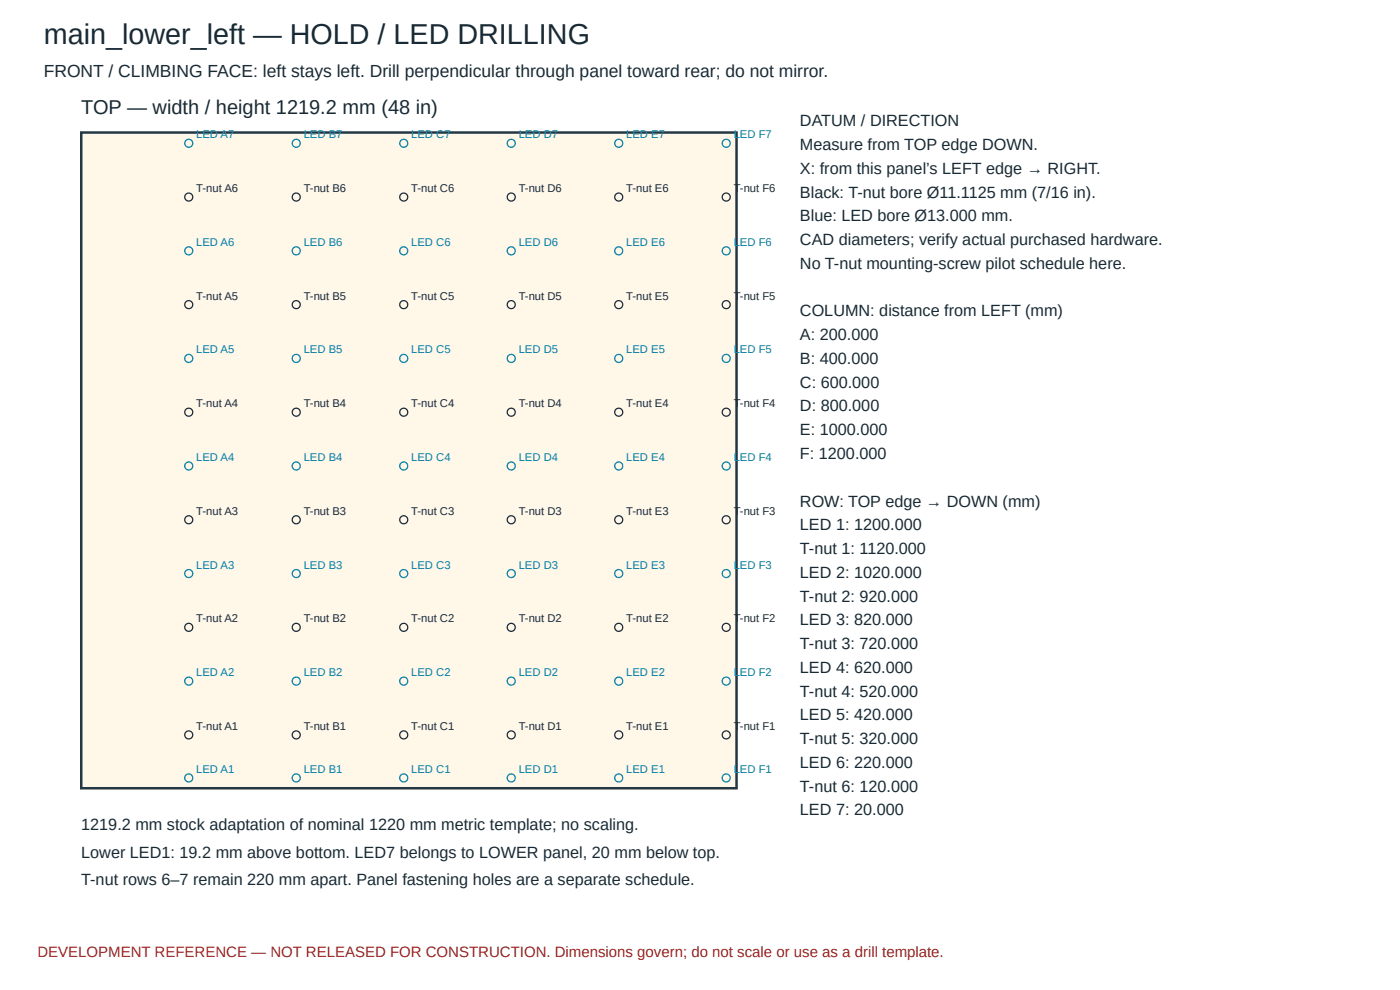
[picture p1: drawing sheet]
<svg xmlns="http://www.w3.org/2000/svg" width="297mm" height="210mm" viewBox="0 0 297 210" stroke-linecap="round" stroke-linejoin="round" font-family="sans-serif">
<defs><g id="words">
<text font-size="6.1" fill="#182a35" x="9.3" y="9.3">main_lower_left — HOLD / LED DRILLING</text>
<text font-size="4.2" fill="#182a35" x="17.2" y="24.1">TOP — width / height 1219.2 mm (48 in)</text>
<text font-size="3.7" fill="#182a35" x="9.3" y="16.4">FRONT / CLIMBING FACE: left stays left. Drill perpendicular through panel toward rear; do not mirror.</text>
<g font-size="3.4" fill="#182a35">
<text x="169.7" y="26.8">DATUM / DIRECTION</text>
<text x="169.7" y="31.8">Measure from TOP edge DOWN.</text>
<text x="169.7" y="36.8">X: from this panel’s LEFT edge → RIGHT.</text>
<text x="169.7" y="41.9">Black: T-nut bore Ø11.1125 mm (7/16 in).</text>
<text x="169.7" y="46.9">Blue: LED bore Ø13.000 mm.</text>
<text x="169.7" y="52">CAD diameters; verify actual purchased hardware.</text>
<text x="169.7" y="57">No T-nut mounting-screw pilot schedule here.</text>
<text x="169.7" y="67.1">COLUMN: distance from LEFT (mm)</text>
<text x="169.7" y="72.1">A: 200.000</text>
<text x="169.7" y="77.2">B: 400.000</text>
<text x="169.7" y="82.2">C: 600.000</text>
<text x="169.7" y="87.2">D: 800.000</text>
<text x="169.7" y="92.3">E: 1000.000</text>
<text x="169.7" y="97.3">F: 1200.000</text>
<text x="169.7" y="107.4">ROW: TOP edge → DOWN (mm)</text>
<text x="169.7" y="112.4">LED 1: 1200.000</text>
<text x="169.7" y="117.5">T-nut 1: 1120.000</text>
<text x="169.7" y="122.5">LED 2: 1020.000</text>
<text x="169.7" y="127.5">T-nut 2: 920.000</text>
<text x="169.7" y="132.6">LED 3: 820.000</text>
<text x="169.7" y="137.6">T-nut 3: 720.000</text>
<text x="169.7" y="142.7">LED 4: 620.000</text>
<text x="169.7" y="147.7">T-nut 4: 520.000</text>
<text x="169.7" y="152.7">LED 5: 420.000</text>
<text x="169.7" y="157.8">T-nut 5: 320.000</text>
<text x="169.7" y="162.8">LED 6: 220.000</text>
<text x="169.7" y="167.8">T-nut 6: 120.000</text>
<text x="169.7" y="172.9">LED 7: 20.000</text>
<text x="17.2" y="176.1">1219.2 mm stock adaptation of nominal 1220 mm metric template; no scaling.</text>
<text x="17.2" y="181.9">Lower LED1: 19.2 mm above bottom. LED7 belongs to LOWER panel, 20 mm below top.</text>
<text x="17.2" y="187.7">T-nut rows 6–7 remain 220 mm apart. Panel fastening holes are a separate schedule.</text>
</g>
<text font-size="3.2" fill="#a02020" x="8" y="202.8">DEVELOPMENT REFERENCE — NOT RELEASED FOR CONSTRUCTION. Dimensions govern; do not scale or use as a drill template.</text>
<g font-size="2.4" fill="#007fa5">
<text x="41.6" y="29.3">LED A7</text>
<text x="64.4" y="29.3">LED B7</text>
<text x="87.2" y="29.3">LED C7</text>
<text x="110" y="29.3">LED D7</text>
<text x="132.9" y="29.3">LED E7</text>
<text x="155.7" y="29.3">LED F7</text>
<text x="41.6" y="52.1">LED A6</text>
<text x="64.4" y="52.1">LED B6</text>
<text x="87.2" y="52.1">LED C6</text>
<text x="110" y="52.1">LED D6</text>
<text x="132.9" y="52.1">LED E6</text>
<text x="155.7" y="52.1">LED F6</text>
<text x="41.6" y="74.9">LED A5</text>
<text x="64.4" y="74.9">LED B5</text>
<text x="87.2" y="74.9">LED C5</text>
<text x="110" y="74.9">LED D5</text>
<text x="132.9" y="74.9">LED E5</text>
<text x="155.7" y="74.9">LED F5</text>
<text x="41.6" y="97.7">LED A4</text>
<text x="64.4" y="97.7">LED B4</text>
<text x="87.2" y="97.7">LED C4</text>
<text x="110" y="97.7">LED D4</text>
<text x="132.9" y="97.7">LED E4</text>
<text x="155.7" y="97.7">LED F4</text>
<text x="41.6" y="120.5">LED A3</text>
<text x="64.4" y="120.5">LED B3</text>
<text x="87.2" y="120.5">LED C3</text>
<text x="110" y="120.5">LED D3</text>
<text x="132.9" y="120.5">LED E3</text>
<text x="155.7" y="120.5">LED F3</text>
<text x="41.6" y="143.3">LED A2</text>
<text x="64.4" y="143.3">LED B2</text>
<text x="87.2" y="143.3">LED C2</text>
<text x="110" y="143.3">LED D2</text>
<text x="132.9" y="143.3">LED E2</text>
<text x="155.7" y="143.3">LED F2</text>
<text x="41.6" y="163.9">LED A1</text>
<text x="64.4" y="163.9">LED B1</text>
<text x="87.2" y="163.9">LED C1</text>
<text x="110" y="163.9">LED D1</text>
<text x="132.9" y="163.9">LED E1</text>
<text x="155.7" y="163.9">LED F1</text>
</g>
<g font-size="2.4" fill="#202830">
<text x="41.6" y="40.7">T-nut A6</text>
<text x="64.4" y="40.7">T-nut B6</text>
<text x="87.2" y="40.7">T-nut C6</text>
<text x="110" y="40.7">T-nut D6</text>
<text x="132.9" y="40.7">T-nut E6</text>
<text x="155.7" y="40.7">T-nut F6</text>
<text x="41.6" y="63.5">T-nut A5</text>
<text x="64.4" y="63.5">T-nut B5</text>
<text x="87.2" y="63.5">T-nut C5</text>
<text x="110" y="63.5">T-nut D5</text>
<text x="132.9" y="63.5">T-nut E5</text>
<text x="155.7" y="63.5">T-nut F5</text>
<text x="41.6" y="86.3">T-nut A4</text>
<text x="64.4" y="86.3">T-nut B4</text>
<text x="87.2" y="86.3">T-nut C4</text>
<text x="110" y="86.3">T-nut D4</text>
<text x="132.9" y="86.3">T-nut E4</text>
<text x="155.7" y="86.3">T-nut F4</text>
<text x="41.6" y="109.1">T-nut A3</text>
<text x="64.4" y="109.1">T-nut B3</text>
<text x="87.2" y="109.1">T-nut C3</text>
<text x="110" y="109.1">T-nut D3</text>
<text x="132.9" y="109.1">T-nut E3</text>
<text x="155.7" y="109.1">T-nut F3</text>
<text x="41.6" y="131.9">T-nut A2</text>
<text x="64.4" y="131.9">T-nut B2</text>
<text x="87.2" y="131.9">T-nut C2</text>
<text x="110" y="131.9">T-nut D2</text>
<text x="132.9" y="131.9">T-nut E2</text>
<text x="155.7" y="131.9">T-nut F2</text>
<text x="41.6" y="154.7">T-nut A1</text>
<text x="64.4" y="154.7">T-nut B1</text>
<text x="87.2" y="154.7">T-nut C1</text>
<text x="110" y="154.7">T-nut D1</text>
<text x="132.9" y="154.7">T-nut E1</text>
<text x="155.7" y="154.7">T-nut F1</text>
</g>
</g></defs>
<path d="M17.2 28.1h139.1v139h-139.1z" fill="#fff8e8"/>
<path d="M17.2 28.1h139.1v139h-139.1z" fill="none" stroke="#243745" stroke-width=".53"/>
<g fill="none" stroke="#202830" stroke-width=".27">
<circle cx="40" cy="41.8" r=".85"/>
<circle cx="62.8" cy="41.8" r=".85"/>
<circle cx="85.7" cy="41.8" r=".85"/>
<circle cx="108.5" cy="41.8" r=".85"/>
<circle cx="131.3" cy="41.8" r=".85"/>
<circle cx="154.1" cy="41.8" r=".85"/>
<circle cx="40" cy="64.6" r=".85"/>
<circle cx="62.8" cy="64.6" r=".85"/>
<circle cx="85.7" cy="64.6" r=".85"/>
<circle cx="108.5" cy="64.6" r=".85"/>
<circle cx="131.3" cy="64.6" r=".85"/>
<circle cx="154.1" cy="64.6" r=".85"/>
<circle cx="40" cy="87.4" r=".85"/>
<circle cx="62.8" cy="87.4" r=".85"/>
<circle cx="85.7" cy="87.4" r=".85"/>
<circle cx="108.5" cy="87.4" r=".85"/>
<circle cx="131.3" cy="87.4" r=".85"/>
<circle cx="154.1" cy="87.4" r=".85"/>
<circle cx="40" cy="110.2" r=".85"/>
<circle cx="62.8" cy="110.2" r=".85"/>
<circle cx="85.7" cy="110.2" r=".85"/>
<circle cx="108.5" cy="110.2" r=".85"/>
<circle cx="131.3" cy="110.2" r=".85"/>
<circle cx="154.1" cy="110.2" r=".85"/>
<circle cx="40" cy="133" r=".85"/>
<circle cx="62.8" cy="133" r=".85"/>
<circle cx="85.7" cy="133" r=".85"/>
<circle cx="108.5" cy="133" r=".85"/>
<circle cx="131.3" cy="133" r=".85"/>
<circle cx="154.1" cy="133" r=".85"/>
<circle cx="40" cy="155.8" r=".85"/>
<circle cx="62.8" cy="155.8" r=".85"/>
<circle cx="85.7" cy="155.8" r=".85"/>
<circle cx="108.5" cy="155.8" r=".85"/>
<circle cx="131.3" cy="155.8" r=".85"/>
<circle cx="154.1" cy="155.8" r=".85"/>
</g>
<g fill="none" stroke="#007fa5" stroke-width=".27">
<circle cx="40" cy="30.4" r=".85"/>
<circle cx="62.8" cy="30.4" r=".85"/>
<circle cx="85.7" cy="30.4" r=".85"/>
<circle cx="108.5" cy="30.4" r=".85"/>
<circle cx="131.3" cy="30.4" r=".85"/>
<circle cx="154.1" cy="30.4" r=".85"/>
<circle cx="40" cy="53.2" r=".85"/>
<circle cx="62.8" cy="53.2" r=".85"/>
<circle cx="85.7" cy="53.2" r=".85"/>
<circle cx="108.5" cy="53.2" r=".85"/>
<circle cx="131.3" cy="53.2" r=".85"/>
<circle cx="154.1" cy="53.2" r=".85"/>
<circle cx="40" cy="76" r=".85"/>
<circle cx="62.8" cy="76" r=".85"/>
<circle cx="85.7" cy="76" r=".85"/>
<circle cx="108.5" cy="76" r=".85"/>
<circle cx="131.3" cy="76" r=".85"/>
<circle cx="154.1" cy="76" r=".85"/>
<circle cx="40" cy="98.8" r=".85"/>
<circle cx="62.8" cy="98.8" r=".85"/>
<circle cx="85.7" cy="98.8" r=".85"/>
<circle cx="108.5" cy="98.8" r=".85"/>
<circle cx="131.3" cy="98.8" r=".85"/>
<circle cx="154.1" cy="98.8" r=".85"/>
<circle cx="40" cy="121.6" r=".85"/>
<circle cx="62.8" cy="121.6" r=".85"/>
<circle cx="85.7" cy="121.6" r=".85"/>
<circle cx="108.5" cy="121.6" r=".85"/>
<circle cx="131.3" cy="121.6" r=".85"/>
<circle cx="154.1" cy="121.6" r=".85"/>
<circle cx="40" cy="144.4" r=".85"/>
<circle cx="62.8" cy="144.4" r=".85"/>
<circle cx="85.7" cy="144.4" r=".85"/>
<circle cx="108.5" cy="144.4" r=".85"/>
<circle cx="131.3" cy="144.4" r=".85"/>
<circle cx="154.1" cy="144.4" r=".85"/>
<circle cx="40" cy="164.9" r=".85"/>
<circle cx="62.8" cy="164.9" r=".85"/>
<circle cx="85.7" cy="164.9" r=".85"/>
<circle cx="108.5" cy="164.9" r=".85"/>
<circle cx="131.3" cy="164.9" r=".85"/>
<circle cx="154.1" cy="164.9" r=".85"/>
</g>
<use href="#words"/>
</svg>
